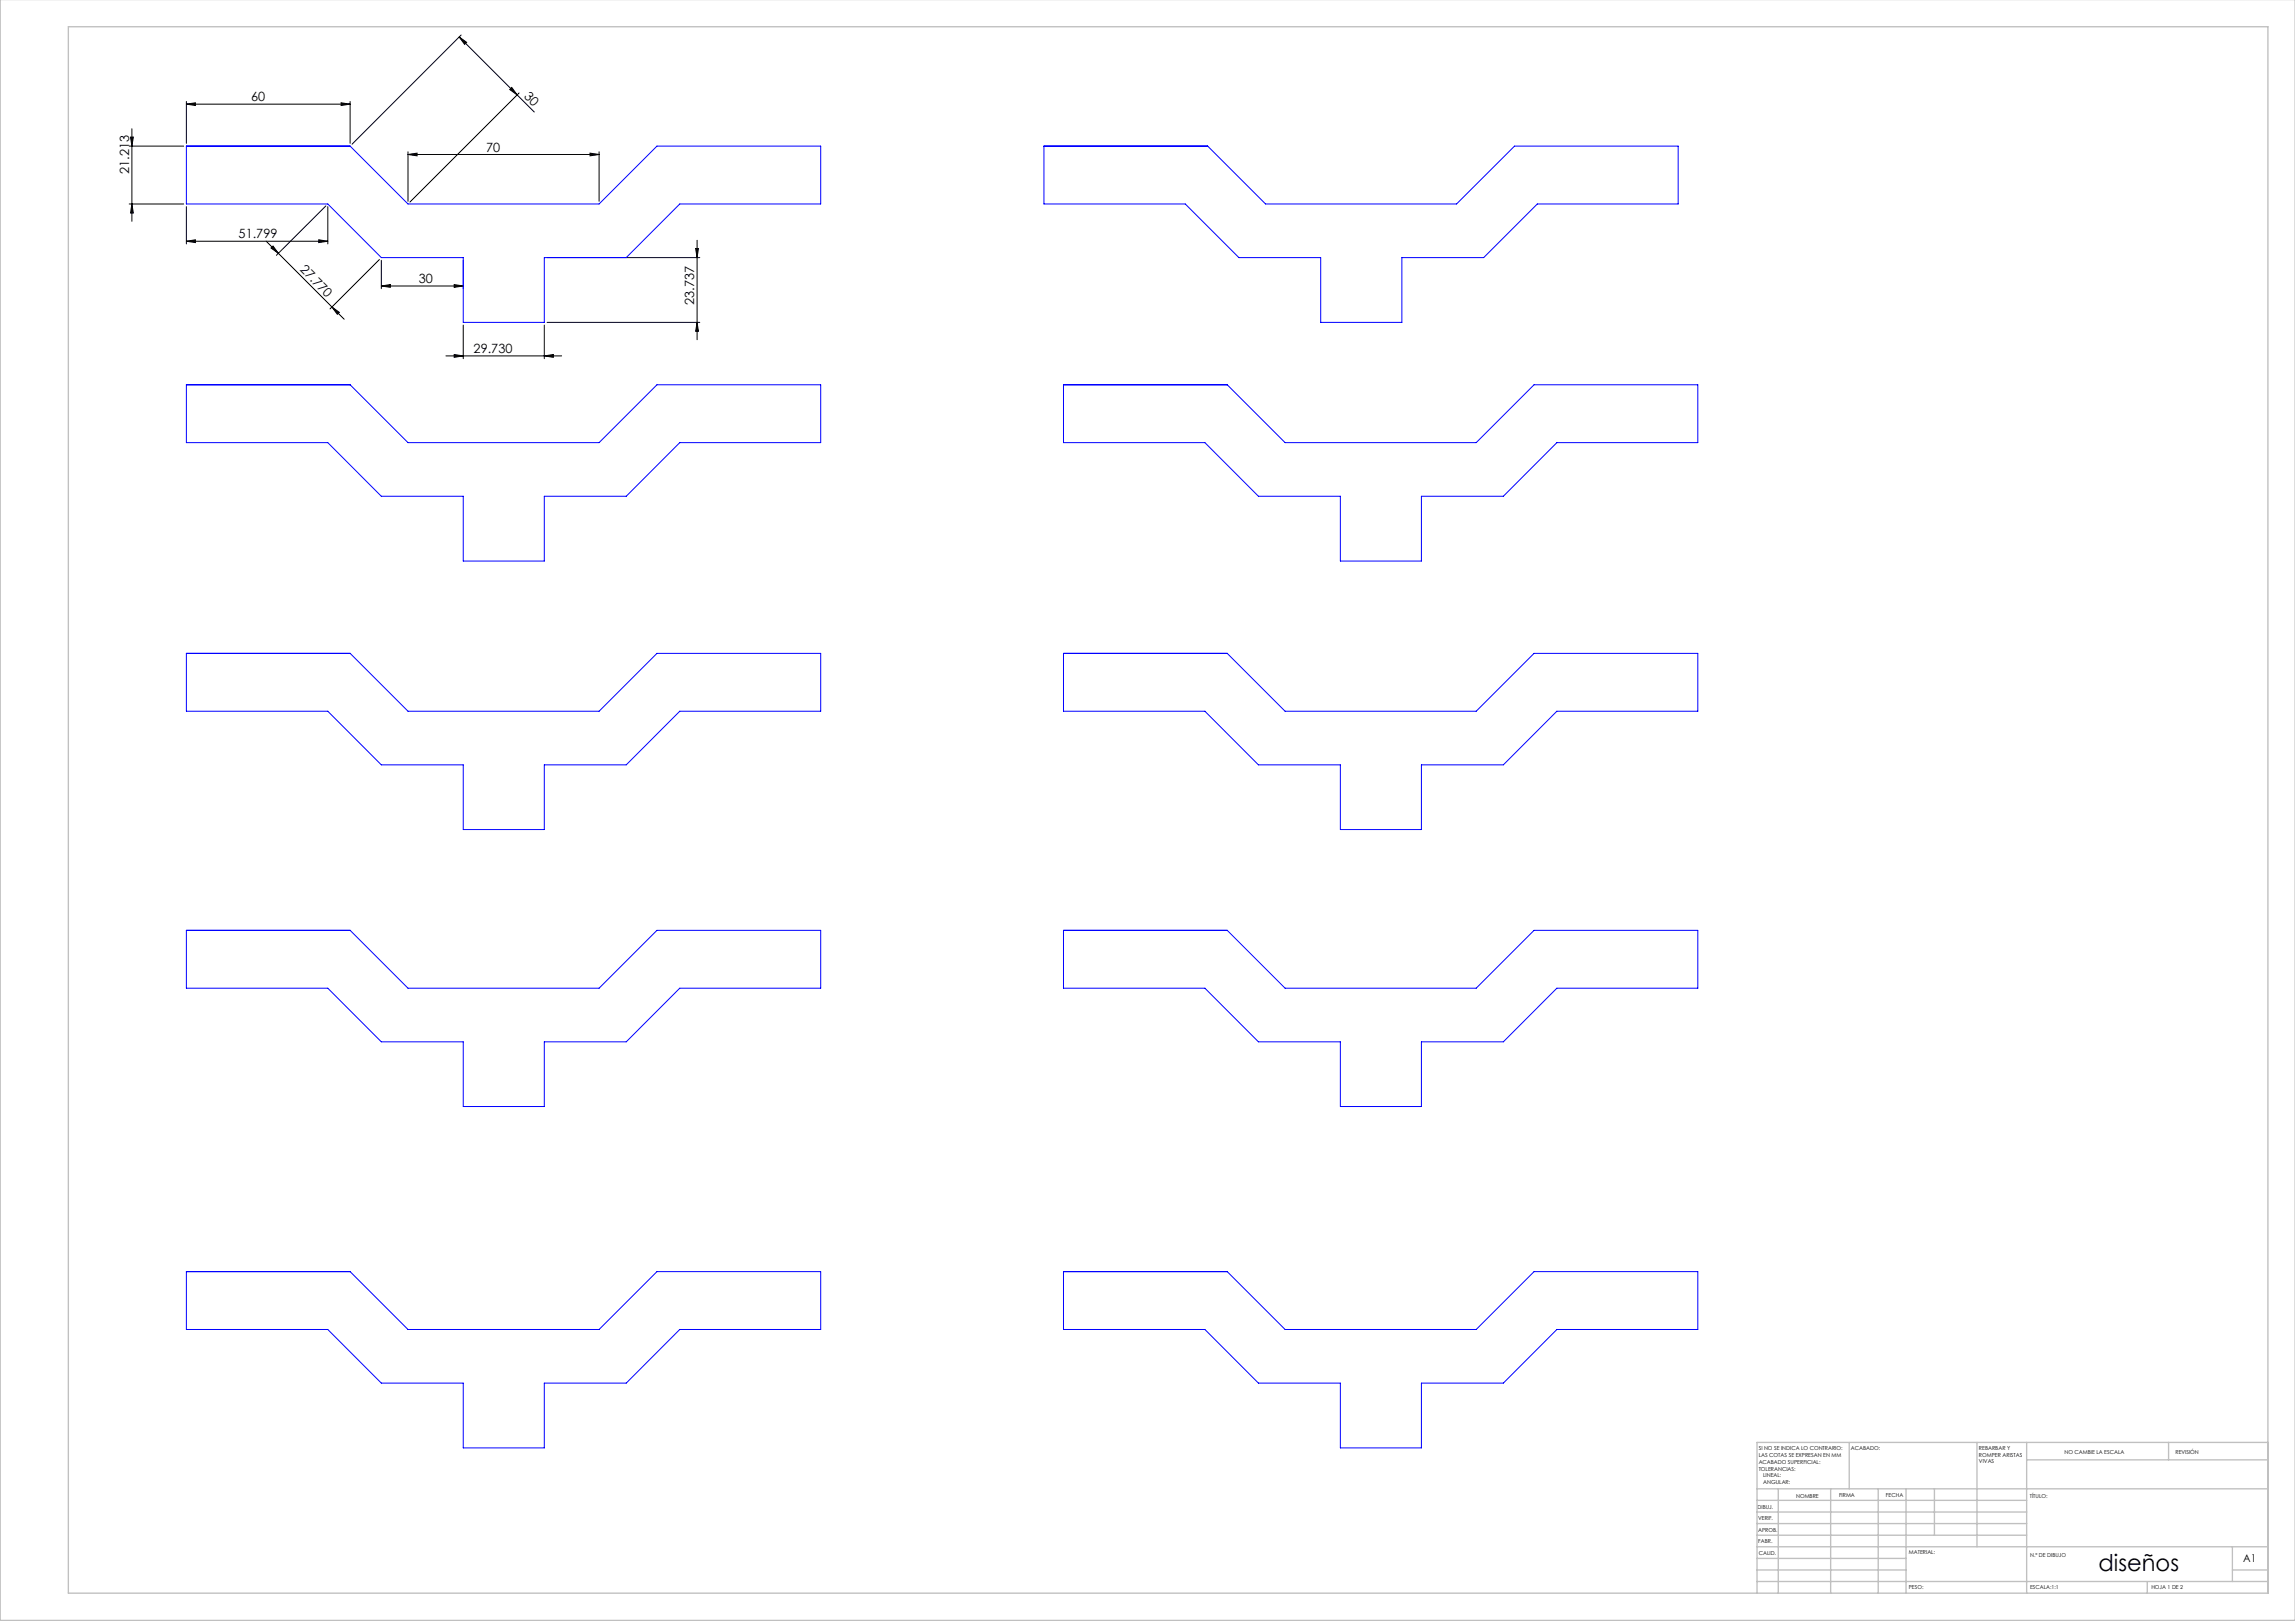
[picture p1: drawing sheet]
<svg xmlns="http://www.w3.org/2000/svg" width="841mm" height="594mm" viewBox="0 0 841 594" stroke-linecap="round" stroke-linejoin="round" font-family="sans-serif">
<defs><g id="words">
<text font-size="8.5" x="769" y="575.5">diseños</text>
<g font-size="4.7">
<text x="191.9" y="35.6" transform="rotate(45 191.9 35.6)">30</text>
<text x="92" y="37.1">60</text>
<text x="178.1" y="55.6">70</text>
<text x="47.3" y="63.6" transform="rotate(-90 47.3 63.6)">21.213</text>
<text x="87.5" y="87.4">51.799</text>
<text x="109.7" y="99.1" transform="rotate(45 109.7 99.1)">27.770</text>
<text x="153.5" y="103.8">30</text>
<text x="254.4" y="111.8" transform="rotate(-90 254.4 111.8)">23.737</text>
<text x="173.6" y="129.4">29.730</text>
</g>
<text font-size="3.9" x="822" y="572.4">A1</text>
<g font-size="2">
<text x="644.5" y="531.4">SI NO SE INDICA LO CONTRARIO:</text>
<text x="644.5" y="533.9">LAS COTAS SE EXPRESAN EN MM</text>
<text x="678.2" y="531.4">ACABADO:</text>
<text x="725.2" y="531.3">REBARBAR Y</text>
<text x="725.2" y="533.8">ROMPER ARISTAS</text>
<text x="756.5" y="532.8">NO CAMBIE LA ESCALA</text>
<text x="797.2" y="533">REVISIÓN</text>
<text x="644.5" y="536.4">ACABADO SUPERFICIAL:</text>
<text x="644.5" y="538.9">TOLERANCIAS:</text>
<text x="725.2" y="536.3">VIVAS</text>
<text x="646.1" y="541.4">LINEAL:</text>
<text x="646.1" y="543.9">ANGULAR:</text>
<text x="658.2" y="548.8">NOMBRE</text>
<text x="673.9" y="548.7">FIRMA</text>
<text x="691.1" y="548.7">FECHA</text>
<text x="743.8" y="549">TÍTULO:</text>
<text x="644.1" y="552.9">DIBUJ.</text>
<text x="644.3" y="557.1">VERIF.</text>
<text x="644.3" y="561.2">APROB.</text>
<text x="644.3" y="565.6">FABR.</text>
<text x="644.5" y="569.9">CALID.</text>
<text x="699.5" y="569.3">MATERIAL:</text>
<text x="744" y="570.4">N.º DE DIBUJO</text>
<text x="699.5" y="582.3">PESO:</text>
<text x="744" y="582.4">ESCALA:1:1</text>
<text x="788.4" y="582.4">HOJA 1 DE 2</text>
</g>
</g></defs>
<g fill="none" stroke="#000" stroke-width=".37">
<path d="M168.3 13.5l2.7 2-.7 .8zM168.3 13.5l27.5 27.6M169 12.8l-40 40M68.3 38.2l3.3-.5v1zM68.3 37.2v15.3M68.3 38.2h60M125 37.7l3.3 .5-3.3 .5zM128.3 37.2v15.3M186.8 32.8l.7-.7 2 2.7zM190.2 34.1l-40 39.9M47.3 53.5h20M47.8 50.2h1.1l-.6 3.3z"/>
<path d="M48.3 47.2v33.9M149.5 56.6l3.3-.5v1zM149.5 55.6v18.2M149.5 56.6h70M216.2 56.1l3.3 .5-3.3 .5zM219.5 55.6v18.2M47.3 74.7h20M48.3 74.7l.6 3.4h-1.1zM68.3 75.7v13.7M119.4 75.5l-18.1 18M120.1 75.7v13.7M68.3 88.4l3.3-.5v1z"/>
<path d="M68.3 88.4h51.8M97.5 88.4l4.5 4.4M99.3 90.9l.7-.7 2 2.6zM102 92.8l19.6 19.7M116.8 87.9l3.3 .5-3.3 .5zM139 95.1l-18.1 18.1M139.7 95.4v10.4M169.8 95.4v10.4M200.5 94.4h55.9M254.9 91.1h1l-.5 3.3zM255.4 88v36.5M121.6 112.5l2.8 2-.8 .7z"/>
<path d="M121.6 112.5l4.5 4.5M139.7 104.8l3.4-.5v1zM139.7 104.8h30.1M166.4 104.3l3.4 .5-3.4 .5zM169.8 119.1v12.3M199.5 119.1v12.3M200.5 118.1h55.9M255.4 118.1l.5 3.3h-1zM163.4 130.4h42.4M166.4 129.9l3.4 .5-3.4 .5zM199.5 130.4l3.3-.5v1z"/>
</g>
<g fill="none" stroke="#c0c0c0" stroke-width=".5">
<path d="M.1 0v593.8h841M25 9.8h806.1v574h-806.1zM677.7 528.6v17M724.5 528.6v38.2M742.7 528.6v55.2M742.7 534.9h88.4M794.7 528.6v6.3M831.1 528.6h-187.2v55.2M643.9 545.6h187.2M643.9 558.3h98.8M643.9 554.1h98.8M643.9 549.8h98.8"/>
<path d="M651.7 545.6v38.2M670.8 545.6v38.2M688.3 545.6v38.2M698.5 545.6v38.2M708.9 545.6v17M643.9 579.5h187.2M643.9 562.6h98.8M643.9 575.3h54.6M643.9 571.1h54.6M643.9 566.8h187.2M786.9 579.5v4.3M818.1 575.3h13"/>
<path d="M818.1 566.8v12.7"/>
</g>
<path d="M68.3 53.5h60l21.2 21.2h70l21.2-21.2h60v21.2h-51.6l-19.6 19.7h-30v23.7h-29.7v-23.7h-30.1l-19.6-19.7h-51.8zM382.6 53.5h60l21.2 21.2h70l21.2-21.2h60v21.2h-51.6l-19.7 19.7h-30v23.7h-29.7v-23.7h-30l-19.7-19.7h-51.7zM68.3 141h60l21.2 21.2h70l21.2-21.2h60v21.2h-51.6l-19.6 19.6h-30v23.8h-29.7v-23.8h-30.1l-19.6-19.6h-51.8zM389.7 141h60l21.2 21.2h70l21.3-21.2h60v21.2h-51.7l-19.6 19.6h-30v23.8h-29.7v-23.8h-30l-19.7-19.6h-51.8zM68.3 239.4h60l21.2 21.2h70l21.2-21.2h60v21.2h-51.6l-19.6 19.7h-30v23.7h-29.7v-23.7h-30.1l-19.6-19.7h-51.8zM389.7 239.4h60l21.2 21.2h70l21.3-21.2h60v21.2h-51.7l-19.6 19.7h-30v23.7h-29.7v-23.7h-30l-19.7-19.7h-51.8zM68.3 340.9h60l21.2 21.2h70l21.2-21.2h60v21.2h-51.6l-19.6 19.7h-30v23.7h-29.7v-23.7h-30.1l-19.6-19.7h-51.8zM389.7 340.9h60l21.2 21.2h70l21.3-21.2h60v21.2h-51.7l-19.6 19.7h-30v23.7h-29.7v-23.7h-30l-19.7-19.7h-51.8zM68.3 466h60l21.2 21.2h70l21.2-21.2h60v21.2h-51.6l-19.6 19.6h-30v23.8h-29.7v-23.8h-30.1l-19.6-19.6h-51.8zM389.7 466h60l21.2 21.2h70l21.3-21.2h60v21.2h-51.7l-19.6 19.6h-30v23.8h-29.7v-23.8h-30l-19.7-19.6h-51.8z" fill="none" stroke="#00f" stroke-width=".37"/>
<g fill="#000">
<path d="M168.3 13.5l2.7 2-.7 .8zM186.8 32.8l.7-.7 2 2.7z"/>
<path d="M68.3 38.2l3.3-.5v1zM125 37.7l3.3 .5-3.3 .5z"/>
<path d="M47.8 50.2h1.1l-.6 3.3zM48.3 74.7l.6 3.4h-1.1z"/>
<path d="M149.5 56.6l3.3-.5v1zM216.2 56.1l3.3 .5-3.3 .5z"/>
<path d="M68.3 88.4l3.3-.5v1zM116.8 87.9l3.3 .5-3.3 .5zM139.7 104.8l3.4-.5v1zM166.4 104.3l3.4 .5-3.4 .5zM166.4 129.9l3.4 .5-3.4 .5zM199.5 130.4l3.3-.5v1z"/>
<path d="M99.3 90.9l.7-.7 2 2.6zM121.6 112.5l2.8 2-.8 .7z"/>
<path d="M255.4 118.1l.5 3.3h-1zM254.9 91.1h1l-.5 3.3z"/>
</g>
<use href="#words"/>
</svg>
